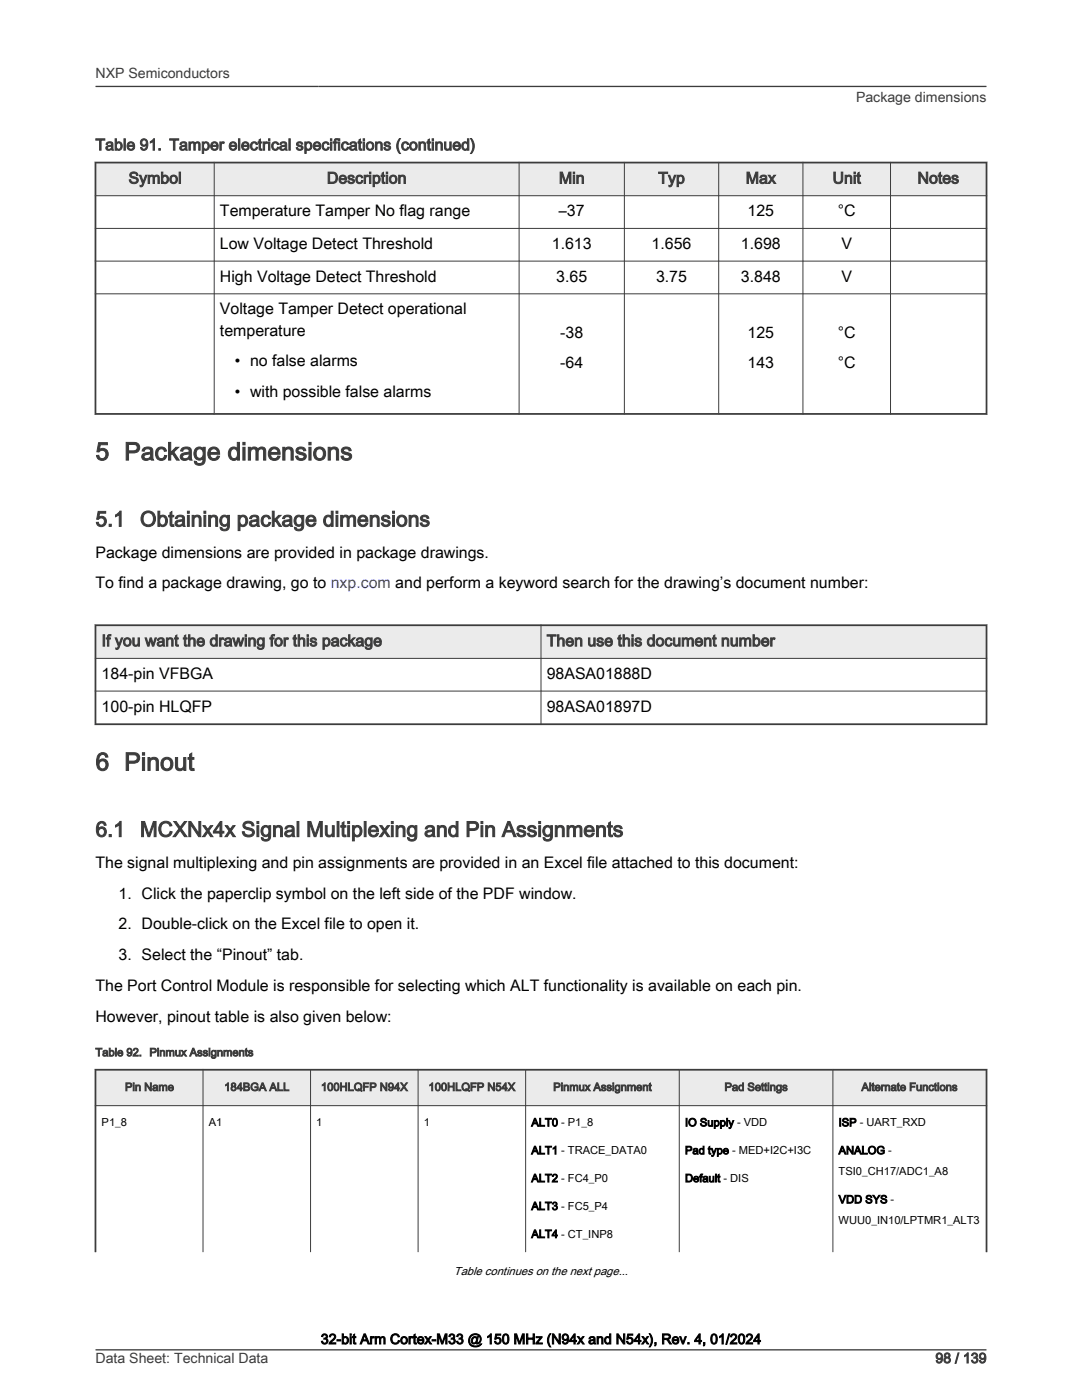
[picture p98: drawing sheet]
<svg xmlns="http://www.w3.org/2000/svg" width="216mm" height="279mm" viewBox="0 0 216 279" stroke-linecap="round" stroke-linejoin="round" font-family="sans-serif">
<defs><g id="words">
<g font-size="4.9" fill="#3c3c3c">
<text x="19" y="91.8">5 Package dimensions</text>
<text x="19" y="153.8">6 Pinout</text>
</g>
<g font-size="4.2" fill="#3c3c3c">
<text x="19" y="105">5.1</text>
<text x="27.9" y="105">Obtaining package dimensions</text>
<text x="19" y="167">6.1</text>
<text x="27.9" y="167">MCXNx4x Signal Multiplexing and Pin Assignments</text>
</g>
<g font-size="3.2" fill="#3c3c3c">
<text x="19" y="30">Table 91. Tamper electrical specifications (continued)</text>
<text x="25.6" y="36.6">Symbol</text>
<text x="65.2" y="36.6">Description</text>
<text x="111.5" y="36.6">Min</text>
<text x="131.4" y="36.6">Typ</text>
<text x="148.8" y="36.6">Max</text>
<text x="166.1" y="36.6">Unit</text>
<text x="183.1" y="36.6">Notes</text>
<text x="20.3" y="129">If you want the drawing for this package</text>
<text x="109.1" y="129">Then use this document number</text>
</g>
<g font-size="3.2">
<text x="43.9" y="43.1">Temperature Tamper No flag range</text>
<text x="111.5" y="43.1">–37</text>
<text x="149.2" y="43.1">125</text>
<text x="167.2" y="43.1">°C</text>
<text x="43.9" y="49.7">Low Voltage Detect Threshold</text>
<text x="110.1" y="49.7">1.613</text>
<text x="130" y="49.7">1.656</text>
<text x="147.8" y="49.7">1.698</text>
<text x="167.9" y="49.7">V</text>
<text x="43.9" y="56.2">High Voltage Detect Threshold</text>
<text x="111" y="56.2">3.65</text>
<text x="130.9" y="56.2">3.75</text>
<text x="147.8" y="56.2">3.848</text>
<text x="167.9" y="56.2">V</text>
<text x="43.9" y="62.7">Voltage Tamper Detect operational</text>
<text x="43.9" y="67">temperature</text>
<text x="111.8" y="67.4">-38</text>
<text x="149.2" y="67.4">125</text>
<text x="167.2" y="67.4">°C</text>
<text x="46.9" y="73.1">• no false alarms</text>
<text x="111.8" y="73.5">-64</text>
<text x="149.2" y="73.5">143</text>
<text x="167.2" y="73.5">°C</text>
<text x="46.9" y="79.2">• with possible false alarms</text>
<text x="19" y="111.3">Package dimensions are provided in package drawings.</text>
<text x="19" y="117.4">To find a package drawing, go to nxp.com and perform a keyword search for the drawing’s document number:</text>
<text x="20.3" y="135.5">184-pin VFBGA</text>
<text x="109.1" y="135.5">98ASA01888D</text>
<text x="20.3" y="142">100-pin HLQFP</text>
<text x="109.1" y="142">98ASA01897D</text>
<text x="19" y="173.2">The signal multiplexing and pin assignments are provided in an Excel file attached to this document:</text>
<text x="23.7" y="179.3">1. Click the paperclip symbol on the left side of the PDF window.</text>
<text x="23.7" y="185.5">2. Double-click on the Excel file to open it.</text>
<text x="23.7" y="191.6">3. Select the “Pinout” tab.</text>
<text x="19" y="197.7">The Port Control Module is responsible for selecting which ALT functionality is available on each pin.</text>
<text x="19.1" y="203.9">However, pinout table is also given below:</text>
</g>
<g font-size="2.8" fill="#3c3c3c">
<text x="19" y="15.6">NXP Semiconductors</text>
<text x="170.8" y="20.4">Package dimensions</text>
<text x="19" y="272">Data Sheet: Technical Data</text>
<text x="186.7" y="272">98 / 139</text>
</g>
<text font-size="2.8" x="64" y="268.2">32-bit Arm Cortex-M33 @ 150 MHz (N94x and N54x), Rev. 4, 01/2024</text>
<text font-size="2.3" x="90.6" y="254.4">Table continues on the next page...</text>
<g font-size="2.2" fill="#3c3c3c">
<text x="19" y="210.8">Table 92. Pinmux Assignments</text>
<text x="24.9" y="217.7">Pin Name</text>
<text x="44.8" y="217.7">184BGA ALL</text>
<text x="64" y="217.7">100HLQFP N94X</text>
<text x="85.5" y="217.7">100HLQFP N54X</text>
<text x="110.4" y="217.7">Pinmux Assignment</text>
<text x="144.6" y="217.7">Pad Settings</text>
<text x="171.9" y="217.7">Alternate Functions</text>
</g>
<g font-size="2.2">
<text x="20.3" y="224.8">P1_8</text>
<text x="41.7" y="224.8">A1</text>
<text x="63.1" y="224.8">1</text>
<text x="84.6" y="224.8">1</text>
<text x="106" y="224.8">ALT0 - P1_8</text>
<text x="136.7" y="224.8">IO Supply - VDD</text>
<text x="167.3" y="224.8">ISP - UART_RXD</text>
<text x="106" y="230.3">ALT1 - TRACE_DATA0</text>
<text x="136.7" y="230.3">Pad type - MED+I2C+I3C</text>
<text x="167.3" y="230.3">ANALOG -</text>
<text x="106" y="235.9">ALT2 - FC4_P0</text>
<text x="136.7" y="235.9">Default - DIS</text>
<text x="167.3" y="234.6">TSI0_CH17/ADC1_A8</text>
<text x="106" y="241.5">ALT3 - FC5_P4</text>
<text x="167.3" y="240.1">VDD SYS -</text>
<text x="167.3" y="244.4">WUU0_IN10/LPTMR1_ALT3</text>
<text x="106" y="247">ALT4 - CT_INP8</text>
</g>
</g></defs>
<path d="M19 32.4h177.8v6.7h-177.8z" fill-rule="evenodd" fill="#ebebeb"/>
<path d="M18.9 32.4h178.1M19 32.3v50.5M196.8 32.3v50.5M18.9 82.6h178.1" fill="none" stroke="#3c3c3c" stroke-width=".35"/>
<path d="M18.9 39.1h178.1M42.7 32.3v50.5M103.6 32.3v50.5M124.6 32.3v50.5M143.4 32.3v50.5M160.2 32.3v50.5M177.7 32.3v50.5M18.9 45.6h178.1M18.9 52.1h178.1M18.9 58.6h178.1" fill="none" stroke="#3c3c3c" stroke-width=".2"/>
<path d="M19 124.8h177.8v6.6h-177.8z" fill-rule="evenodd" fill="#ebebeb"/>
<path d="M18.9 124.8h178.1M19 124.6v20.1M196.8 124.6v20.1M18.9 144.5h178.1" fill="none" stroke="#3c3c3c" stroke-width=".35"/>
<path d="M18.9 131.4h178.1M18.9 137.9h178.1M107.9 124.6v20.1" fill="none" stroke="#3c3c3c" stroke-width=".2"/>
<path d="M19 213.5h177.8v7.2h-177.8z" fill-rule="evenodd" fill="#ebebeb"/>
<path d="M18.9 213.5h178.1M19 213.3v36.6M196.8 213.3v36.6" fill="none" stroke="#3c3c3c" stroke-width=".35"/>
<path d="M40.5 213.3v36.6M62 213.3v36.6M83.4 213.3v36.6M104.9 213.3v36.6M135.5 213.3v36.6M166.2 213.3v36.6M18.9 220.7h178.1" fill="none" stroke="#3c3c3c" stroke-width=".2"/>
<path d="M19 17.3h177.8M19 269.4h177.8" fill="none" stroke="#3c3c3c" stroke-width=".26"/>
<use href="#words"/>
</svg>
